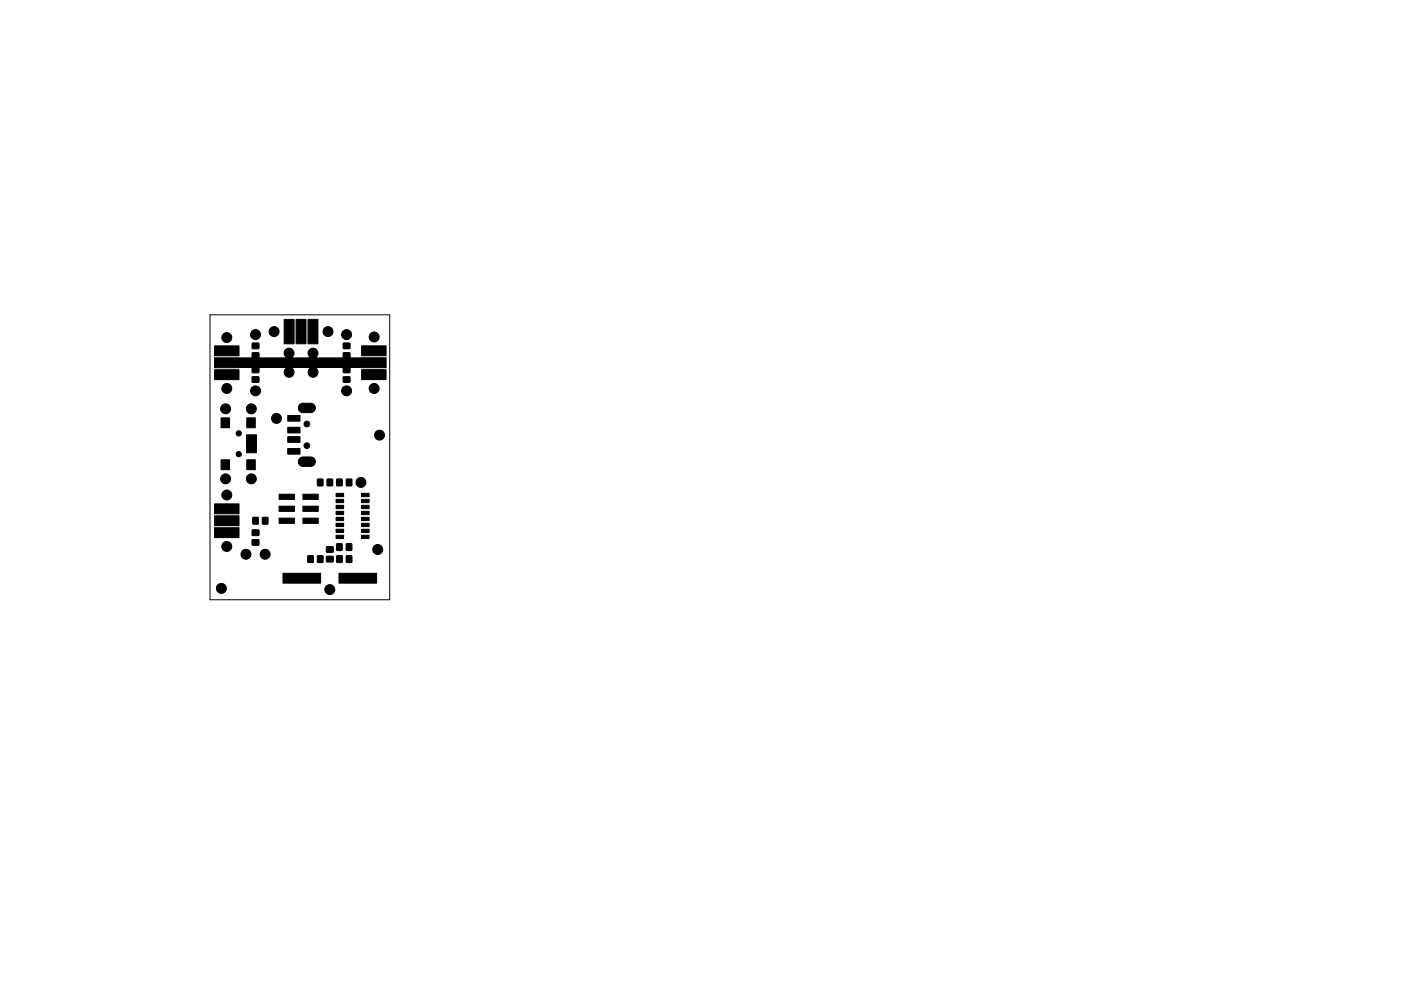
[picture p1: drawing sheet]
<svg xmlns="http://www.w3.org/2000/svg" width="297mm" height="210mm" viewBox="0 0 297 210" stroke-linecap="round" stroke-linejoin="round" font-family="sans-serif">
<path d="M44.5 66.8h38.1v60.4h-38.1z" fill="none" stroke="#000" stroke-width=".21"/>
<g fill="#000" stroke="#000" stroke-width=".21">
<path d="M45.5 73.4h5.2v2.1h-5.2zM53.5 80l1.3-.1 .1 1.2h-1.4zM53.5 72.8h1.3l.1 1.1-1.4 .1zM60.2 67.8h2.2v5.1h-2.2zM62.8 67.8h2.1v5.1h-2.1zM65.3 67.8h2.1v5.1h-2.1zM45.5 75.9h7.8l.1-.9 .2-.2h1.2l.2 1.1h5.6a1.11 1.11 0 0 1-.1-1.7 1.11 1.11 0 0 1 1.6 0 1.11 1.11 0 0 1-.2 1.7h3.8a1.11 1.11 0 0 1-.1-1.7 1.11 1.11 0 0 1 1.6 0 1.11 1.11 0 0 1-.2 1.7h5.6l.2-1.1h1.2l.2 .2 .1 .9h7.6v2.1h-7.6l-.1 .9-.2 .2h-1.2l-.2-1.1h-5.6a1.11 1.11 0 0 1 .2 1.7 1.11 1.11 0 0 1-1.6 0 1.11 1.11 0 0 1 .1-1.7h-3.8a1.11 1.11 0 0 1 .2 1.7 1.11 1.11 0 0 1-1.6 0 1.11 1.11 0 0 1 .1-1.7h-5.6l-.2 1.1h-1.2l-.2-.2-.1-.9h-7.8zM72.8 80l1.3-.1 .1 1.2h-1.4zM72.8 72.8h1.3l.1 1.1-1.4 .1zM76.7 73.4h5.2v2.1h-5.2zM45.5 78.4h5.2v2.1h-5.2zM46.9 97.6h1.8v2.1h-1.8z"/>
<path d="M46.9 88.7h1.8v2.1h-1.8zM52.3 92.3h2.1v3.8h-2.1zM52.3 97.6h1.8v2.1h-1.8zM52.3 88.7h1.8v2.1h-1.8zM61 95.2h2.6v1.2h-2.6zM61 92.7h2.6v1.2h-2.6zM61 90.7h2.6v1.2h-2.6zM61 88.2h2.6v1.2h-2.6zM63.5 97.2l.6-.2h1.8a1 1 0 0 1 1 1 1 1 0 0 1-1 1h-1.7a1 1 0 0 1-.9-.7 1 1 0 0 1 .2-1.1zM63.5 85.8l.6-.2h1.8a1 1 0 0 1 1 1 1 1 0 0 1-1 1h-1.7a1 1 0 0 1-.9-.7 1 1 0 0 1 .2-1.1zM76.7 78.4h5.2v2.1h-5.2zM45.5 112h5.2v2.1h-5.2z"/>
<path d="M45.5 109.4h5.2v2.1h-5.2zM45.5 106.9h5.2v2.1h-5.2zM53.5 114.5h1.3l.1 1.1-1.4 .1zM53.5 112.5l1.3-.1 .1 1.2h-1.4zM53.6 109.8h1.2l-.1 1.4-1.1-.1zM55.7 109.8h1.1v1.4l-1.2-.1zM59.2 109.9h3.2v1.1h-3.2zM59.2 107.4h3.2v1.1h-3.2zM59.2 104.9h3.2v1.1h-3.2zM64.2 109.9h3.3v1.1h-3.3zM64.2 107.4h3.3v1.1h-3.3zM64.2 104.9h3.3v1.1h-3.3z"/>
<path d="M65.3 117.9l1.1 .1v1.3h-1.1zM67.3 101.7h1.2l-.1 1.4-1.1-.1zM67.3 117.9l1.2 .1-.1 1.3h-1.1zM69.2 118.1l1.4-.1v1.2h-1.3zM69.2 116h1.4v1.1l-1.3 .1zM69.4 101.7h1.1v1.4l-1.2-.1zM71.3 113.6h1.6v.7h-1.6zM71.3 112.3h1.6v.7h-1.6zM71.3 111h1.6v.7h-1.6zM71.3 109.8h1.6v.7h-1.6zM71.3 108.5h1.6v.7h-1.6zM71.3 107.2h1.6v.7h-1.6z"/>
<path d="M71.3 105.9h1.6v.7h-1.6zM71.3 104.7h1.6v.7h-1.6zM71.4 115.4h1.1v1.4l-1.1-.1zM71.4 117.9l1.1 .1v1.3h-1.1zM71.4 101.7h1.1v1.4l-1.1-.1zM73.4 115.4h1.2l-.1 1.4-1.1-.1zM73.4 117.9l1.2 .1-.1 1.3h-1.1zM73.4 101.7h1.2l-.1 1.4-1.1-.1zM76.7 113.6h1.6v.7h-1.6zM76.7 112.3h1.6v.7h-1.6zM76.7 111h1.6v.7h-1.6zM76.7 109.8h1.6v.7h-1.6z"/>
<path d="M76.7 108.5h1.6v.7h-1.6zM76.7 107.2h1.6v.7h-1.6zM76.7 105.9h1.6v.7h-1.6zM76.7 104.7h1.6v.7h-1.6zM60 121.6h8v2.1h-8zM71.9 121.6h8v2.1h-8z"/>
<circle cx="48.1" cy="71.6" r="1.06"/>
<circle cx="54.2" cy="71" r="1.06"/>
<circle cx="58.1" cy="70.4" r="1.06"/>
<circle cx="69.5" cy="70.4" r="1.06"/>
<circle cx="73.5" cy="71" r="1.06"/>
<circle cx="79.3" cy="71.5" r="1.06"/>
<circle cx="47.8" cy="86.7" r="1.06"/>
<circle cx="48.1" cy="82.4" r="1.06"/>
<circle cx="50.6" cy="96.4" r=".55"/>
<circle cx="50.6" cy="92" r=".55"/>
<circle cx="53.3" cy="86.7" r="1.06"/>
<circle cx="54.2" cy="82.9" r="1.06"/>
<circle cx="58.6" cy="88.8" r="1.06"/>
<circle cx="65.1" cy="90" r=".6"/>
<circle cx="65.1" cy="94.6" r=".6"/>
<circle cx="73.5" cy="82.9" r="1.06"/>
<circle cx="79.3" cy="82.4" r="1.06"/>
<circle cx="80.5" cy="92.3" r="1.06"/>
<circle cx="47.8" cy="101.6" r="1.06"/>
<circle cx="48.1" cy="105" r="1.06"/>
<circle cx="48.1" cy="115.9" r="1.06"/>
<circle cx="52.1" cy="117.6" r="1.06"/>
<circle cx="53.3" cy="101.6" r="1.06"/>
<circle cx="56.2" cy="117.6" r="1.06"/>
<circle cx="76.5" cy="102.4" r="1.06"/>
<circle cx="80.1" cy="116.6" r="1.06"/>
<circle cx="46.9" cy="124.8" r="1.06"/>
<circle cx="69.9" cy="125.1" r="1.06"/>
</g>
</svg>
